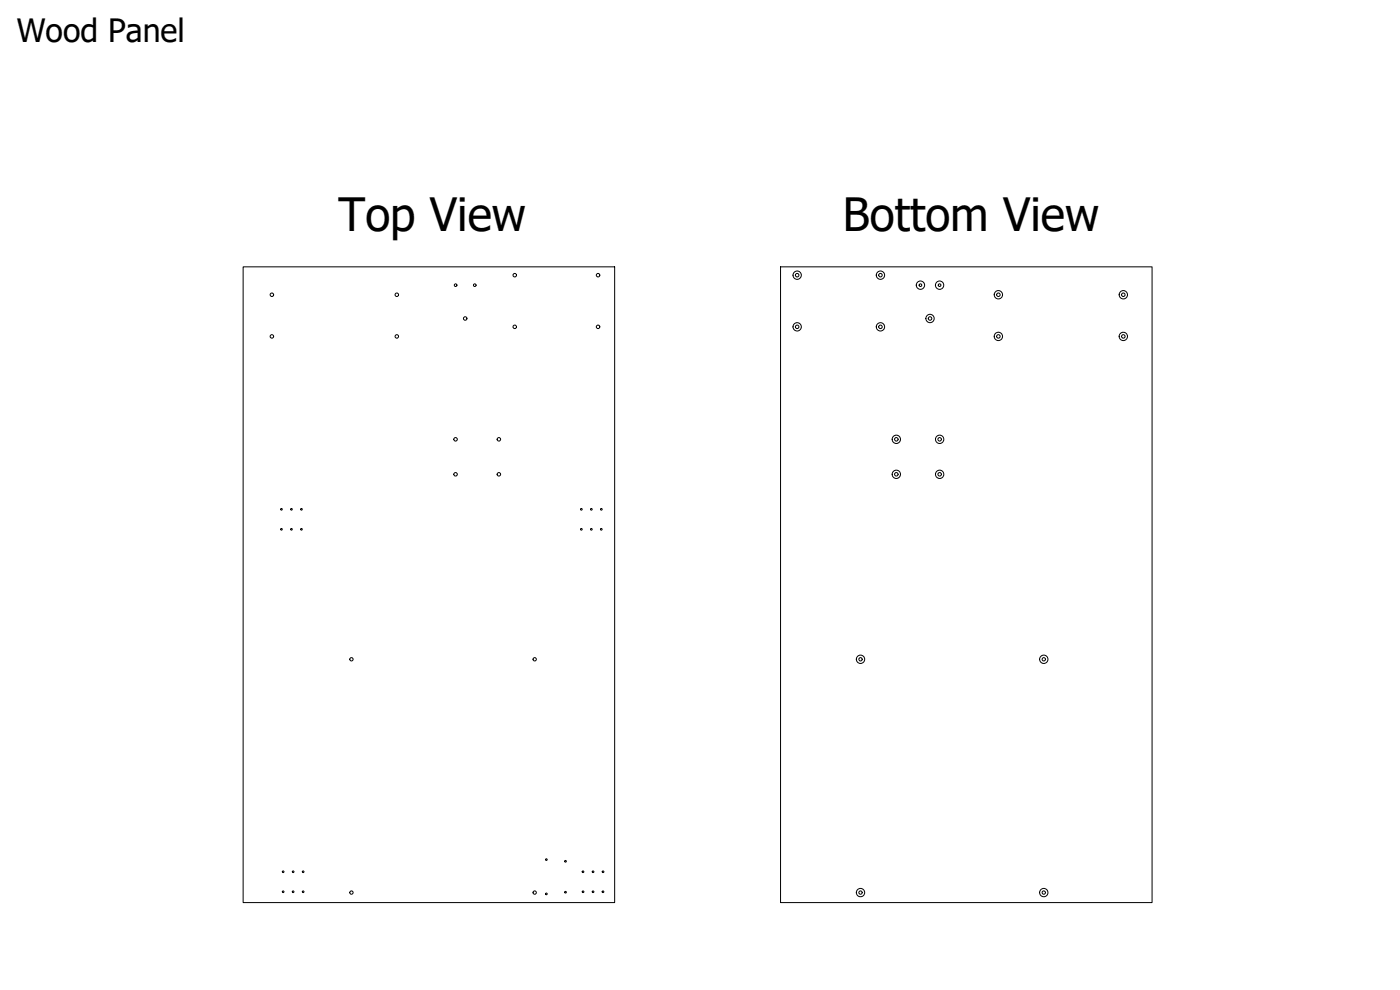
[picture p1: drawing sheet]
<svg xmlns="http://www.w3.org/2000/svg" width="420mm" height="297mm" viewBox="0 0 420 297" stroke-linecap="round" stroke-linejoin="round" font-family="sans-serif">
<defs><g id="words">
<g font-size="13.8">
<text x="101.6" y="69.3">Top View</text>
<text x="253" y="69.3">Bottom View</text>
</g>
<text font-size="9.6" x="5" y="12.6">Wood Panel</text>
</g></defs>
<!-- layer: Visible (ISO) -->
<g fill="none" stroke="#000" stroke-width=".3">
<path d="M73 80.1h111.5v190.7h-111.5zM234.3 80.1h111.5v190.7h-111.5z"/>
<circle cx="81.6" cy="88.4" r=".53"/>
<circle cx="119.1" cy="88.4" r=".53"/>
<circle cx="136.7" cy="85.6" r=".4"/>
<circle cx="139.6" cy="95.6" r=".53"/>
<circle cx="142.5" cy="85.6" r=".4"/>
<circle cx="154.5" cy="98.1" r=".53"/>
<circle cx="154.5" cy="82.6" r=".53"/>
<circle cx="179.5" cy="98.1" r=".53"/>
<circle cx="179.5" cy="82.6" r=".53"/>
<circle cx="239.2" cy="98.1" r=".53"/>
<circle cx="239.2" cy="82.6" r=".53"/>
<circle cx="239.2" cy="82.6" r="1.25"/>
<circle cx="239.2" cy="98.1" r="1.25"/>
<circle cx="264.2" cy="82.6" r=".53"/>
<circle cx="264.2" cy="98.1" r=".53"/>
<circle cx="264.2" cy="98.1" r="1.25"/>
<circle cx="264.2" cy="82.6" r="1.25"/>
<circle cx="276.2" cy="85.6" r=".4"/>
<circle cx="276.2" cy="85.6" r="1.25"/>
<circle cx="279.1" cy="95.6" r=".53"/>
<circle cx="279.1" cy="95.6" r="1.25"/>
<circle cx="282" cy="85.6" r=".4"/>
<circle cx="282" cy="85.6" r="1.25"/>
<circle cx="299.6" cy="88.4" r=".53"/>
<circle cx="299.6" cy="88.4" r="1.25"/>
<circle cx="337.1" cy="88.4" r=".53"/>
<circle cx="337.1" cy="88.4" r="1.25"/>
<circle cx="81.6" cy="100.9" r=".53"/>
<circle cx="119.1" cy="100.9" r=".53"/>
<circle cx="299.6" cy="100.9" r=".53"/>
<circle cx="299.6" cy="100.9" r="1.25"/>
<circle cx="337.1" cy="100.9" r=".53"/>
<circle cx="337.1" cy="100.9" r="1.25"/>
<circle cx="136.7" cy="131.8" r=".53"/>
<circle cx="149.7" cy="131.8" r=".53"/>
<circle cx="269" cy="131.8" r=".53"/>
<circle cx="269" cy="131.8" r="1.25"/>
<circle cx="282" cy="131.8" r=".53"/>
<circle cx="282" cy="131.8" r="1.25"/>
<circle cx="84.5" cy="152.8" r=".25"/>
<circle cx="84.5" cy="158.8" r=".25"/>
<circle cx="87.5" cy="152.8" r=".25"/>
<circle cx="87.5" cy="158.8" r=".25"/>
<circle cx="90.5" cy="152.8" r=".25"/>
<circle cx="90.5" cy="158.8" r=".25"/>
<circle cx="136.7" cy="142.3" r=".53"/>
<circle cx="149.7" cy="142.3" r=".53"/>
<circle cx="174.5" cy="152.8" r=".25"/>
<circle cx="174.5" cy="158.8" r=".25"/>
<circle cx="177.5" cy="152.8" r=".25"/>
<circle cx="177.5" cy="158.8" r=".25"/>
<circle cx="180.5" cy="158.8" r=".25"/>
<circle cx="180.5" cy="152.8" r=".25"/>
<circle cx="269" cy="142.3" r=".53"/>
<circle cx="269" cy="142.3" r="1.25"/>
<circle cx="282" cy="142.3" r=".53"/>
<circle cx="282" cy="142.3" r="1.25"/>
<circle cx="105.5" cy="197.8" r=".5"/>
<circle cx="160.5" cy="197.8" r=".5"/>
<circle cx="258.3" cy="197.8" r=".5"/>
<circle cx="258.3" cy="197.8" r="1.25"/>
<circle cx="313.3" cy="197.8" r=".5"/>
<circle cx="313.3" cy="197.8" r="1.25"/>
<circle cx="164" cy="257.9" r=".25"/>
<circle cx="169.7" cy="258.4" r=".25"/>
<circle cx="85" cy="261.6" r=".25"/>
<circle cx="85" cy="267.6" r=".25"/>
<circle cx="88" cy="267.6" r=".25"/>
<circle cx="88" cy="261.6" r=".25"/>
<circle cx="91" cy="261.6" r=".25"/>
<circle cx="91" cy="267.6" r=".25"/>
<circle cx="105.5" cy="267.8" r=".5"/>
<circle cx="160.5" cy="267.8" r=".5"/>
<circle cx="164" cy="268.2" r=".25"/>
<circle cx="169.7" cy="267.7" r=".25"/>
<circle cx="175" cy="261.6" r=".25"/>
<circle cx="175" cy="267.6" r=".25"/>
<circle cx="178" cy="261.6" r=".25"/>
<circle cx="178" cy="267.6" r=".25"/>
<circle cx="181" cy="267.6" r=".25"/>
<circle cx="181" cy="261.6" r=".25"/>
<circle cx="258.3" cy="267.8" r=".5"/>
<circle cx="258.3" cy="267.8" r="1.25"/>
<circle cx="313.3" cy="267.8" r=".5"/>
<circle cx="313.3" cy="267.8" r="1.25"/>
</g>
<use href="#words"/>
</svg>
